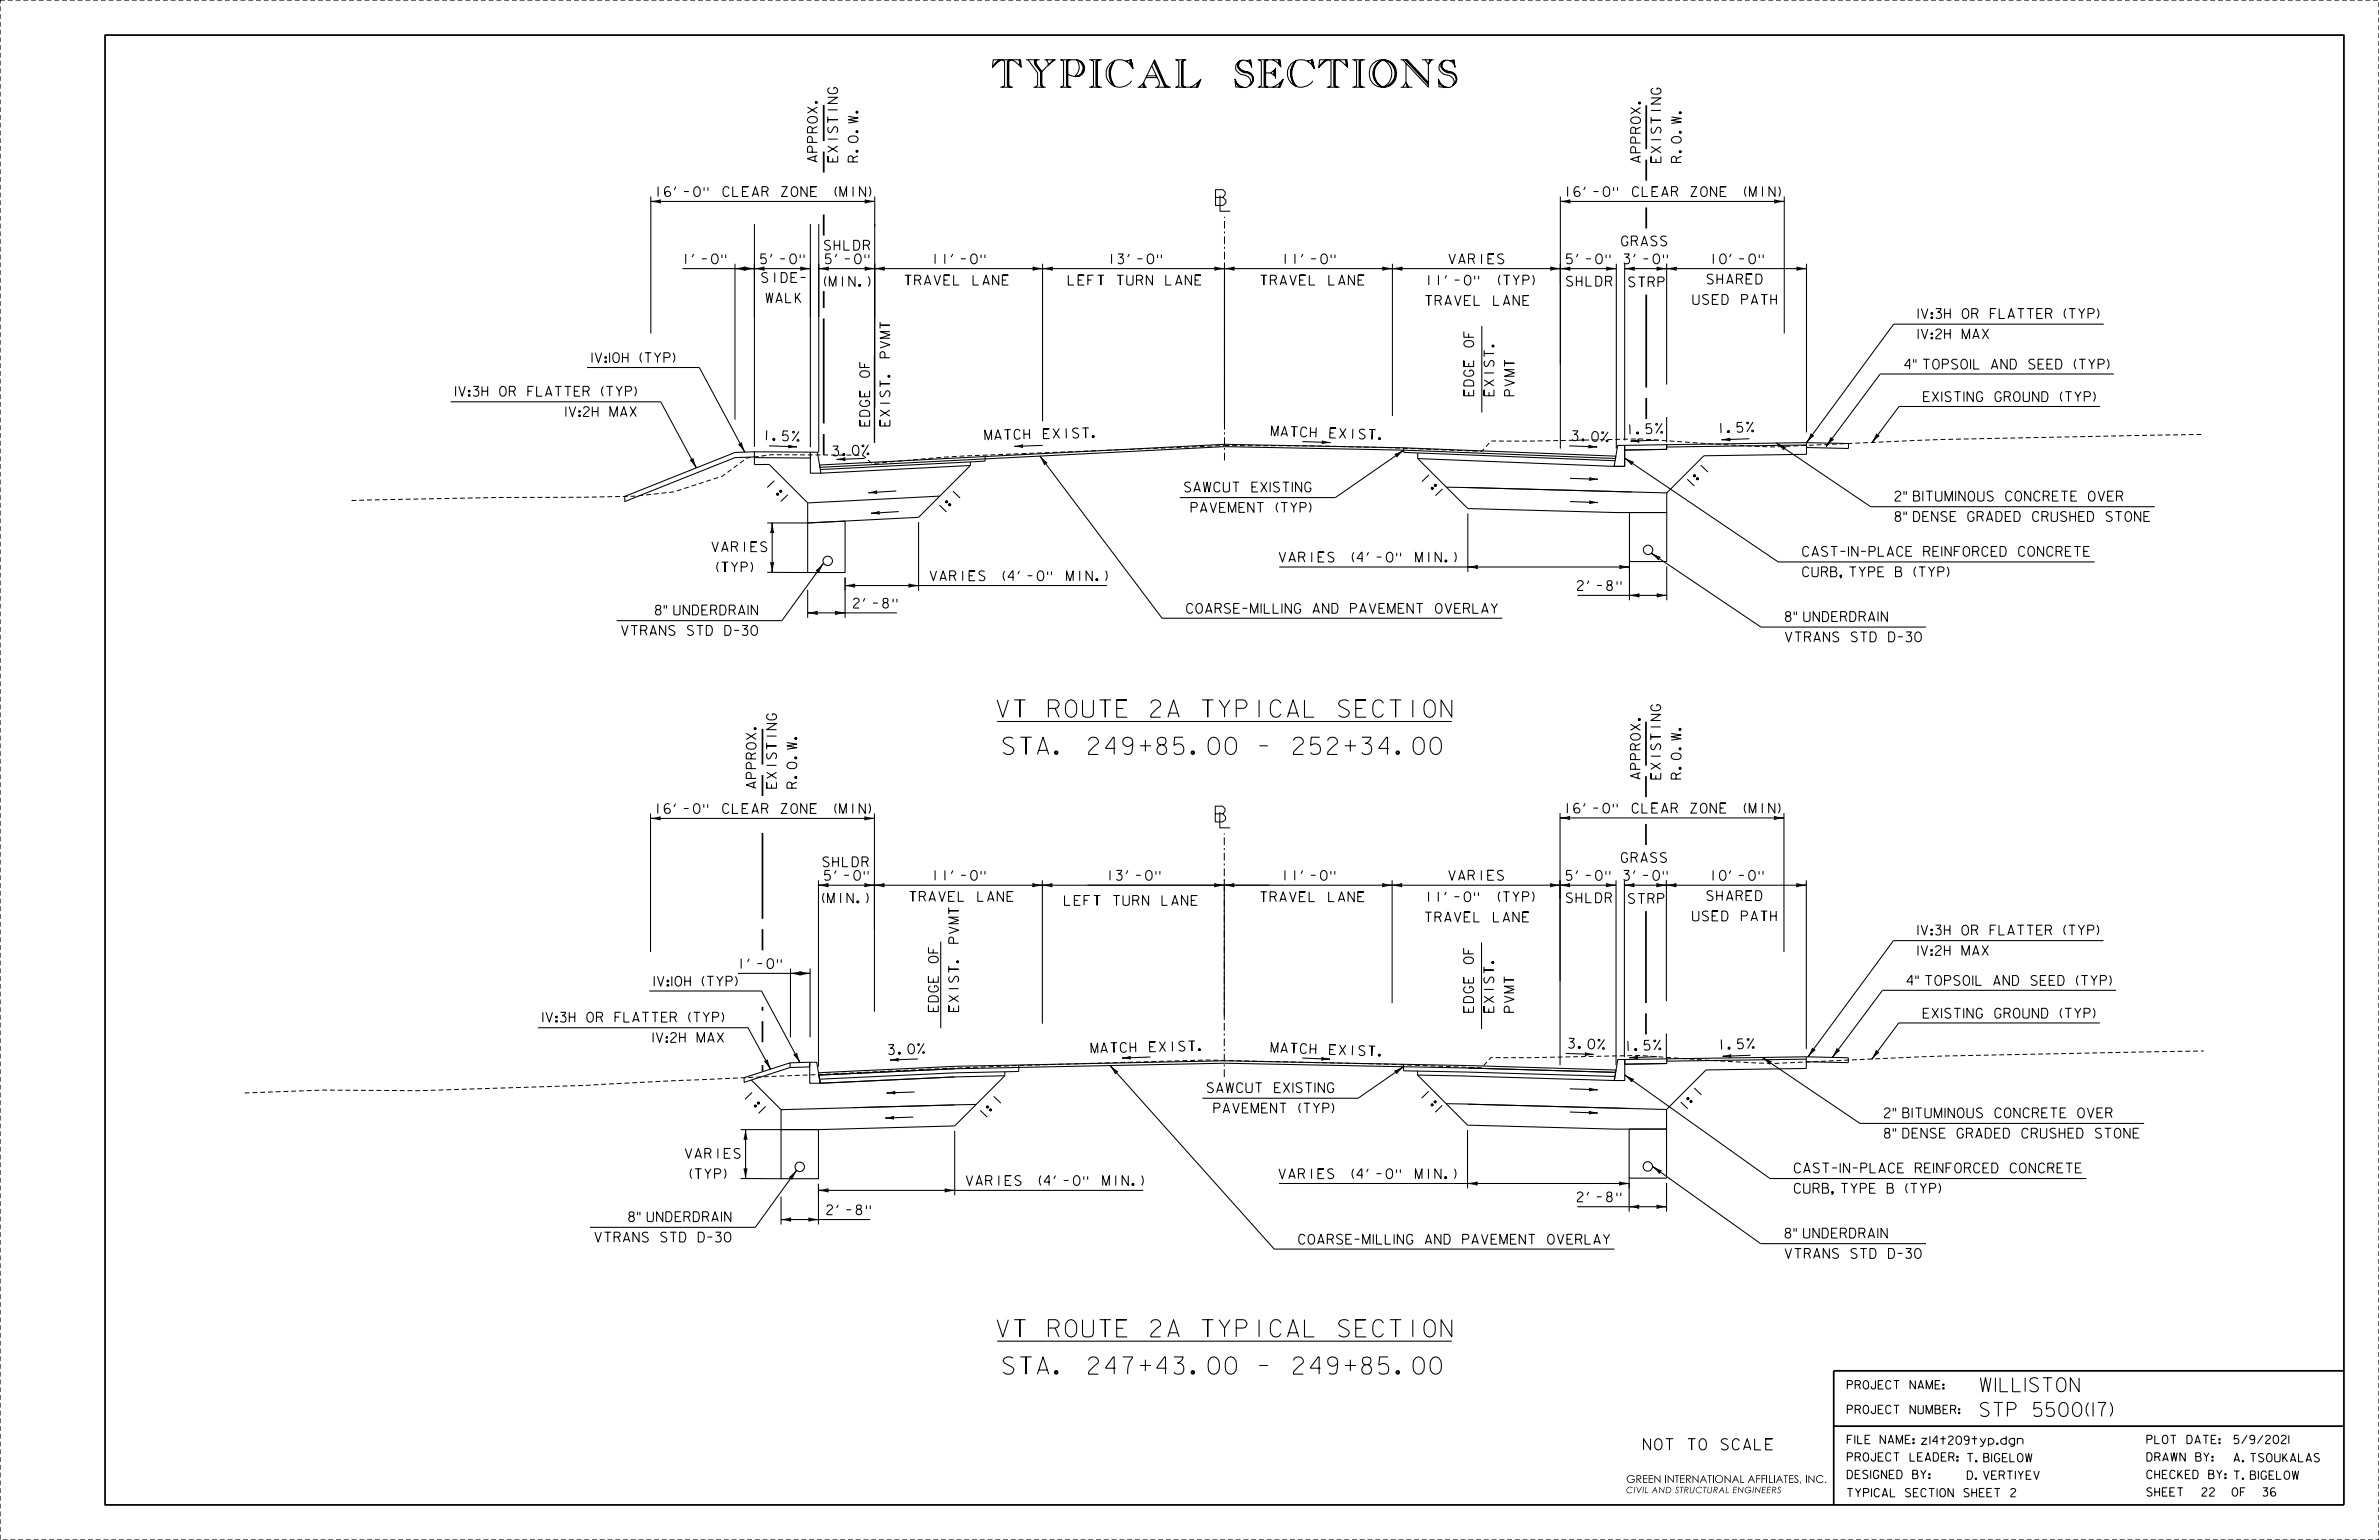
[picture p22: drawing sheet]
<svg xmlns="http://www.w3.org/2000/svg" width="864mm" height="559mm" viewBox="0 0 864 559" stroke-linecap="round" stroke-linejoin="round" font-family="sans-serif">
<defs><g id="words">
<text font-size="16.4" x="360.3" y="31.6">TYPICAL SECTIONS</text>
<g font-size="6.2">
<text x="362" y="260.2">VT ROUTE 2A TYPICAL SECTION</text>
<text x="364.2" y="273.7">STA. 249+85.00 - 252+34.00</text>
<text x="362" y="485.1">VT ROUTE 2A TYPICAL SECTION</text>
<text x="364.2" y="498.6">STA. 247+43.00 - 249+85.00</text>
</g>
<g font-size="5.7">
<text x="441.2" y="74.5">B</text>
<text x="442.9" y="76.7">L</text>
<text x="441.2" y="298.2">B</text>
<text x="442.8" y="300.4">L</text>
</g>
<g font-size="5.1">
<text x="718.9" y="505">WILLISTON</text>
<text x="718.9" y="514">STP 5500(17)</text>
</g>
<text font-size="4.1" x="596.6" y="526.1">NOT TO SCALE</text>
<g font-size="3.6">
<text x="602.9" y="37.7" transform="rotate(-90 602.9 37.7)">NG</text>
<text x="296.7" y="58.8" transform="rotate(-90 296.7 58.8)">APPROX.</text>
<text x="304.1" y="58.8" transform="rotate(-90 304.1 58.8)">EXISTING</text>
<text x="311.5" y="58.8" transform="rotate(-90 311.5 58.8)">R.O.W.</text>
<text x="595.5" y="59" transform="rotate(-90 595.5 59)">APPROX.</text>
<text x="602.9" y="59" transform="rotate(-90 602.9 59)">EXISTI</text>
<text x="610.3" y="59" transform="rotate(-90 610.3 59)">R.O.W.</text>
<text x="237.7" y="71.3">16’-0&quot; CLEAR ZONE (MIN)</text>
<text x="567.9" y="71.3">16’-0&quot; CLEAR ZONE (MIN)</text>
<text x="588.7" y="89.2">GRASS</text>
<text x="247.7" y="95.7">1’-0&quot;</text>
<text x="276.1" y="95.7">5’-0&quot;</text>
<text x="299.3" y="90.8">SHLDR</text>
<text x="299.6" y="95.7">5’-0&quot;</text>
<text x="338.2" y="95.7">11’-0&quot;</text>
<text x="402.3" y="95.7">13’-0&quot;</text>
<text x="465.3" y="95.7">11’-0&quot;</text>
<text x="526" y="95.7">VARIES</text>
<text x="568.7" y="95.7">5’-0&quot;</text>
<text x="589.5" y="95.7">3’-0&quot;</text>
<text x="620.7" y="95.7">10’-0&quot;</text>
<text x="276.5" y="102.5">SIDE-</text>
<text x="297.5" y="103.9">(MIN.)</text>
<text x="328.5" y="103.4">TRAVEL LANE</text>
<text x="387.8" y="103.4">LEFT TURN LANE</text>
<text x="457.6" y="103.4">TRAVEL LANE</text>
<text x="517.5" y="103.4">11’-0&quot; (TYP)</text>
<text x="568.7" y="103.8">SHLDR</text>
<text x="591.2" y="104.1">STRP</text>
<text x="619.7" y="103.1">SHARED</text>
<text x="278.1" y="109.9">WALK</text>
<text x="517.5" y="110.8">TRAVEL LANE</text>
<text x="614.5" y="110.4">USED PATH</text>
<text x="696.3" y="115.6">1V:3H OR FLATTER (TYP)</text>
<text x="535" y="125.9" transform="rotate(-90 535 125.9)">OF</text>
<text x="696.3" y="122.9">1V:2H MAX</text>
<text x="214.9" y="131.6">1V:10H (TYP)</text>
<text x="323.1" y="129.8" transform="rotate(-90 323.1 129.8)">PVMT</text>
<text x="315.7" y="136.9" transform="rotate(-90 315.7 136.9)">OF</text>
<text x="691.4" y="133.9">4&quot; TOPSOIL AND SEED (TYP)</text>
<text x="165.4" y="143.8">1V:3H OR FLATTER (TYP)</text>
<text x="535" y="143.6" transform="rotate(-90 535 143.6)">EDGE</text>
<text x="542.3" y="143.6" transform="rotate(-90 542.3 143.6)">EXIST.</text>
<text x="549.7" y="143.6" transform="rotate(-90 549.7 143.6)">PVMT</text>
<text x="698.3" y="145.7">EXISTING GROUND (TYP)</text>
<text x="205.4" y="151.1">1V:2H MAX</text>
<text x="315.7" y="154.6" transform="rotate(-90 315.7 154.6)">EDGE</text>
<text x="323.1" y="154.6" transform="rotate(-90 323.1 154.6)">EXIST.</text>
<text x="277" y="159.7" transform="rotate(2 277 159.7)">1 .</text>
<text x="284.1" y="159.9" transform="rotate(2 284.1 159.9)">5 %</text>
<text x="357.6" y="159.6" transform="rotate(-1 357.6 159.6)">MA T C H</text>
<text x="378.8" y="159.2" transform="rotate(-1 378.8 159.2)">E X I S T .</text>
<text x="461.5" y="158.1" transform="rotate(2 461.5 158.1)">MA T C H</text>
<text x="482.7" y="158.9" transform="rotate(2 482.7 158.9)">E X I S T .</text>
<text x="570.7" y="159.9" transform="rotate(2 570.7 159.9)">3 .</text>
<text x="577.8" y="160.1" transform="rotate(2 577.8 160.1)">0 %</text>
<text x="590.5" y="157.6" transform="rotate(-2 590.5 157.6)">1 .</text>
<text x="597.6" y="157.4" transform="rotate(-2 597.6 157.4)">5 %</text>
<text x="623.6" y="157.1" transform="rotate(-2 623.6 157.1)">1 .</text>
<text x="630.6" y="156.9" transform="rotate(-2 630.6 156.9)">5 %</text>
<text x="302.4" y="165.4" transform="rotate(-2 302.4 165.4)">3 .</text>
<text x="309.5" y="165.2" transform="rotate(-2 309.5 165.2)">0 %</text>
<text x="519.6" y="173.1" transform="rotate(-134 519.6 173.1)">1</text>
<text x="619.1" y="172.1" transform="rotate(-46 619.1 172.1)">1</text>
<text x="281.9" y="175.3" transform="rotate(-134 281.9 175.3)">1</text>
<text x="430" y="178.5">SAWCUT EXISTING</text>
<text x="524.5" y="178.2" transform="rotate(-134 524.5 178.2)">1 :</text>
<text x="614.2" y="177.2" transform="rotate(-46 614.2 177.2)">1 :</text>
<text x="286.8" y="180.4" transform="rotate(-134 286.8 180.4)">1 :</text>
<text x="347.7" y="181.6" transform="rotate(-46 347.7 181.6)">1</text>
<text x="432.4" y="185.9">PAVEMENT (TYP)</text>
<text x="688" y="181.8">2&quot; BITUMINOUS CONCRETE OVER</text>
<text x="342.7" y="186.7" transform="rotate(-46 342.7 186.7)">1 :</text>
<text x="688" y="189.2">8&quot; DENSE GRADED CRUSHED STONE</text>
<text x="258.4" y="200.2">VARIES</text>
<text x="464.4" y="203.9">VARIES (4’-0&quot; MIN.)</text>
<text x="654.4" y="201.9">CAST-IN-PLACE REINFORCED CONCRETE</text>
<text x="258.4" y="207.5">(TYP)</text>
<text x="654.4" y="209.3">CURB, TYPE B (TYP)</text>
<text x="337.7" y="210.7">VARIES (4’-0&quot; MIN.)</text>
<text x="572.7" y="214.3">2’-8&quot;</text>
<text x="309.8" y="220.6">2’-8&quot;</text>
<text x="237.9" y="223.1">8&quot; UNDERDRAIN</text>
<text x="430.8" y="222.5">COARSE-MILLING AND PAVEMENT OVERLAY</text>
<text x="648.1" y="225.5">8&quot; UNDERDRAIN</text>
<text x="225.6" y="230.5">VTRANS STD D-30</text>
<text x="648.1" y="232.9">VTRANS STD D-30</text>
<text x="274.5" y="286" transform="rotate(-90 274.5 286)">APPROX.</text>
<text x="281.9" y="286" transform="rotate(-90 281.9 286)">EXISTING</text>
<text x="289.3" y="286" transform="rotate(-90 289.3 286)">R.O.W.</text>
<text x="595.5" y="282.7" transform="rotate(-90 595.5 282.7)">APPROX.</text>
<text x="602.8" y="282.7" transform="rotate(-90 602.8 282.7)">EXISTING</text>
<text x="610.2" y="282.7" transform="rotate(-90 610.2 282.7)">R.O.W.</text>
<text x="237.6" y="295.2">16’-0&quot; CLEAR ZONE (MIN)</text>
<text x="567.8" y="295">16’-0&quot; CLEAR ZONE (MIN)</text>
<text x="298.8" y="314.5">SHLDR</text>
<text x="588.6" y="312.9">GRASS</text>
<text x="299.4" y="319.4">5’-0&quot;</text>
<text x="338.3" y="319.4">11’-0&quot;</text>
<text x="401.7" y="319.4">13’-0&quot;</text>
<text x="465.2" y="319.4">11’-0&quot;</text>
<text x="525.9" y="319.4">VARIES</text>
<text x="568.6" y="319.4">5’-0&quot;</text>
<text x="589.4" y="319.4">3’-0&quot;</text>
<text x="620.7" y="319.4">10’-0&quot;</text>
<text x="296.9" y="327.6">(MIN.)</text>
<text x="330.2" y="327.1">TRAVEL LANE</text>
<text x="386.4" y="328.5">LEFT TURN LANE</text>
<text x="457.5" y="327.2">TRAVEL LANE</text>
<text x="517.4" y="327.2">11’-0&quot; (TYP)</text>
<text x="568.6" y="327.6">SHLDR</text>
<text x="591.2" y="327.8">STRP</text>
<text x="619.7" y="326.8">SHARED</text>
<text x="517.4" y="334.5">TRAVEL LANE</text>
<text x="614.4" y="334.2">USED PATH</text>
<text x="696.2" y="339.3">1V:3H OR FLATTER (TYP)</text>
<text x="348" y="342.3" transform="rotate(-90 348 342.3)">PVMT</text>
<text x="534.9" y="346.1" transform="rotate(-90 534.9 346.1)">F</text>
<text x="696.2" y="346.7">1V:2H MAX</text>
<text x="267.9" y="351.4">1’-0&quot;</text>
<text x="340.6" y="349.3" transform="rotate(-90 340.6 349.3)">OF</text>
<text x="534.9" y="349.6" transform="rotate(-90 534.9 349.6)">O</text>
<text x="237.5" y="357.8">1V:10H (TYP)</text>
<text x="340.6" y="356.4" transform="rotate(-90 340.6 356.4)">E</text>
<text x="692.3" y="357.5">4&quot; TOPSOIL AND SEED (TYP)</text>
<text x="340.6" y="363.5" transform="rotate(-90 340.6 363.5)">DG</text>
<text x="534.9" y="363.8" transform="rotate(-90 534.9 363.8)">DGE</text>
<text x="197.1" y="370.9">1V:3H OR FLATTER (TYP)</text>
<text x="340.6" y="367" transform="rotate(-90 340.6 367)">E</text>
<text x="348" y="367" transform="rotate(-90 348 367)">EXIST.</text>
<text x="534.9" y="367.3" transform="rotate(-90 534.9 367.3)">E</text>
<text x="542.3" y="367.3" transform="rotate(-90 542.3 367.3)">EXIST.</text>
<text x="549.6" y="367.3" transform="rotate(-90 549.6 367.3)">PVMT</text>
<text x="698.2" y="369.4">EXISTING GROUND (TYP)</text>
<text x="237.1" y="378.3">1V:2H MAX</text>
<text x="322.6" y="382.7" transform="rotate(-2 322.6 382.7)">3 .</text>
<text x="329.7" y="382.4" transform="rotate(-2 329.7 382.4)">0 %</text>
<text x="396.1" y="382.1" transform="rotate(-1 396.1 382.1)">MA T C H</text>
<text x="417.4" y="381.6" transform="rotate(-1 417.4 381.6)">E X I S T .</text>
<text x="461.4" y="381.8" transform="rotate(2 461.4 381.8)">MA T C H</text>
<text x="482.6" y="382.6" transform="rotate(2 482.6 382.6)">E X I S T .</text>
<text x="569.4" y="380.3" transform="rotate(2 569.4 380.3)">3 .</text>
<text x="576.5" y="380.5" transform="rotate(2 576.5 380.5)">0 %</text>
<text x="589.9" y="381.3" transform="rotate(-2 589.9 381.3)">1 .</text>
<text x="596.9" y="381.1" transform="rotate(-2 596.9 381.1)">5 %</text>
<text x="623.8" y="380.8" transform="rotate(-2 623.8 380.8)">1 .</text>
<text x="630.8" y="380.6" transform="rotate(-2 630.8 380.6)">5 %</text>
<text x="273.8" y="397.3" transform="rotate(-134 273.8 397.3)">1</text>
<text x="362.5" y="401.2" transform="rotate(-46 362.5 401.2)">1</text>
<text x="438.3" y="396.5">SAWCUT EXISTING</text>
<text x="519.5" y="396.9" transform="rotate(-134 519.5 396.9)">1</text>
<text x="524.4" y="402" transform="rotate(-134 524.4 402)">1 :</text>
<text x="616.8" y="398.1" transform="rotate(-46 616.8 398.1)">1</text>
<text x="278.7" y="402.4" transform="rotate(-134 278.7 402.4)">1 :</text>
<text x="357.6" y="406.2" transform="rotate(-46 357.6 406.2)">1 :</text>
<text x="440.7" y="403.8">PAVEMENT (TYP)</text>
<text x="611.8" y="403.2" transform="rotate(-46 611.8 403.2)">1 :</text>
<text x="684.1" y="405.6">2&quot; BITUMINOUS CONCRETE OVER</text>
<text x="684.1" y="413">8&quot; DENSE GRADED CRUSHED STONE</text>
<text x="248.8" y="420.3">VARIES</text>
<text x="651.4" y="425.6">CAST-IN-PLACE REINFORCED CONCRETE</text>
<text x="248.8" y="427.7">(TYP)</text>
<text x="350.8" y="430.2">VARIES (4’-0&quot; MIN.)</text>
<text x="464.3" y="427.7">VARIES (4’-0&quot; MIN.)</text>
<text x="572.6" y="436.1">2’-8&quot;</text>
<text x="651.4" y="433">CURB, TYPE B (TYP)</text>
<text x="228.3" y="443.3">8&quot; UNDERDRAIN</text>
<text x="300.2" y="440.7">2’-8&quot;</text>
<text x="648" y="449.2">8&quot; UNDERDRAIN</text>
<text x="216" y="450.7">VTRANS STD D-30</text>
<text x="471.5" y="451.5">COARSE-MILLING AND PAVEMENT OVERLAY</text>
<text x="648" y="456.6">VTRANS STD D-30</text>
</g>
<g font-size="3">
<text x="670.6" y="504">PROJECT NAME:</text>
<text x="670.6" y="513">PROJECT NUMBER:</text>
<text x="670.6" y="523.8">FILE NAME:z14t209typ.dgn</text>
<text x="779.3" y="523.8">PLOT DATE:</text>
<text x="811" y="523.8">5/9/2021</text>
<text x="670.6" y="530.2">PROJECT LEADER: T. BIGELOW</text>
<text x="779.3" y="530.2">DRAWN BY:</text>
<text x="811" y="530.4">A. TSOUKALAS</text>
<text x="670.6" y="536.5">DESIGNED BY:</text>
<text x="714.2" y="536.8">D. VERTIYEV</text>
<text x="779.3" y="536.5">CHECKED BY:T. BIGELOW</text>
<text x="670.6" y="543.1">TYPICAL SECTION SHEET 2</text>
<text x="779.3" y="542.9">SHEET</text>
<text x="810.4" y="542.9">OF</text>
<text x="821.2" y="542.9">36</text>
</g>
<text font-size="2.8" x="590.3" y="538.1">GREEN INTERNATIONAL AFFILIATES, INC.</text>
<text font-size="2.3" x="590.3" y="541.8">CIVIL AND STRUCTURAL ENGINEERS</text>
</g></defs>
<g fill="none" stroke="#000" stroke-width=".38">
<path d="M236.3 73.1l3.5 .6-.3-.6M236.3 73.1h81.2l-3.5 .6 .3-.6M236.3 71.3v49.7M238.9 73.2l.6 .2M239.8 72.5l-3.5 .6M314.9 73.2l-.6 .2M317.5 71.3v89.4M566.4 73.1l3.6 .6-.3-.6M566.4 73.1h81.3l-3.6 .6 .3-.6M566.4 71.3v91.5M569.1 73.2l.5 .2M570 72.5l-3.6 .6"/>
<path d="M645 73.2l-.5 .2M647.7 71.3v49.7M247.7 97.5h46.5M266.8 97.5l3.6-.6-.3 .6 .3 .6zM266.8 95.7v56.6M269.5 97.6l.5 .2M270 97.2l-.5 .2M270.3 96.9l3.6 .6-3.6 .6 .3-.6zM270.7 97.2l.5 .2M271.2 97.6l-.5 .2M273.9 97.5l3.5-.6-.3 .6 .3 .6zM273.9 81.3v80.8"/>
<path d="M276.5 97.6l.6 .2M277.1 97.2l-.6 .2M290.6 96.9l3.6 .6-3.6 .6 .3-.6zM291 97.2l.5 .2M291.5 97.6l-.5 .2M294.2 81.3v81M297.2 97.5l3.5-.6-.2 .6 .2 .6zM297.2 97.5h289.5M297.2 81.3v82.9M299.9 97.6l.5 .2M300.4 97.2l-.5 .2M314 96.9l3.5 .6-3.5 .6 .3-.6z"/>
<path d="M314.3 97.2l.6 .2M314.9 97.6l-.6 .2M317.5 97.5l3.6-.6-.3 .6 .3 .6zM320.2 97.6l.5 .2M320.7 97.2l-.5 .2M374.9 96.9l3.6 .6-3.6 .6 .3-.6zM375.2 97.2l.6 .2M375.8 97.6l-.6 .2M378.5 95.7v57.2M378.5 97.5l3.6-.6-.3 .6 .3 .6zM381.1 97.6l.6 .2M381.7 97.2l-.6 .2"/>
<path d="M440.9 96.9l3.6 .6-3.6 .6 .3-.6zM441.3 97.2l.5 .2M441.8 97.6l-.5 .2M444.5 97.5l3.6-.6-.3 .6 .3 .6zM444.5 95.7v58.4M447.2 97.6l.5 .2M447.7 97.2l-.5 .2M501.9 96.9l3.6 .6-3.6 .6 .3-.6zM502.2 97.2l.6 .2M502.8 97.6l-.6 .2M505.5 97.5l3.5-.6-.3 .6 .3 .6zM505.5 95.7v55.2"/>
<path d="M508.1 97.6l.6 .2M508.7 97.2l-.6 .2M562.9 96.9l3.5 .6-3.5 .6 .2-.6zM563.2 97.2l.5 .2M563.7 97.6l-.5 .2M566.4 97.5l3.6-.6-.3 .6 .3 .6zM569.1 97.6l.5 .2M569.6 97.2l-.5 .2M583.2 96.9l3.5 .6-3.5 .6 .3-.6zM583.5 97.2l.6 .2M584.1 97.6l-.6 .2M586.7 95.7v67.1"/>
<path d="M589.8 97.5h66M589.8 97.5l3.5-.6-.2 .6 .2 .6zM589.8 95.7v64.1M592.4 97.6l.6 .2M593 97.2l-.6 .2M601.5 96.9l3.5 .6-3.5 .6 .2-.6zM601.8 97.2l.5 .2M602.3 97.6l-.5 .2M605 97.5l3.6-.6-.3 .6 .3 .6zM605 95.7v43.9M607.7 97.6l.5 .2M608.2 97.2l-.5 .2"/>
<path d="M652.2 96.9l3.6 .6-3.6 .6 .3-.6zM652.6 97.2l.5 .2M653.1 97.6l-.5 .2M655.8 95.7v61.2M537.9 118.3v31.3M763.7 117.6h-76.3l-31.6 43M213.1 133.3h40.8l16.4 30.7M317.4 129.2v31.4M767.4 135.7h-84.9l-19.6 26.3M163.6 145.8h76.3l12.9 24M602.1 159.7l-10.1 .4M605 151.3v9.2"/>
<path d="M635.1 159.2l-10.1 .4M657.4 157.8l-.1 .6M657.4 157.4l.3 .6 .7 .1-2.6 2.5zM658 158.2l-.5 .3M664.6 158.7l.3 .6 .7 .2-2.7 2.5zM664.6 159.2l-.1 .5M665.2 159.6l-.5 .3M681.2 157.8l-.1 .6M681.2 157.4l.3 .6 .7 .1-2.6 2.5zM681.8 158.2l-.5 .3M762.3 147.5h-72.9l-9.8 13.1M250.5 166.9h.7l.4-.5 1.2 3.4z"/>
<path d="M250.9 167.1l.5 .4M251.5 166.8l.1 .6M268.1 161.2l.7-.1 .4-.5 1.1 3.4zM268.5 161.4l.5 .3M269.1 161l.1 .6M273.9 163.9l-7.1 .3-40 15.9v1.9l40-15.9 7.1-.3M273.9 166.1v2.5l5.3-.1 14 14M273.9 163.9l20.3 .2v2.1l-20.3-.1zM279.2 161.8l10.1 .3M294.2 164.1h2.5l1.3 7.6h-3.8zM297.5 168.7l147-7.5 65.1 1.3 77 3-.2 .9-76.8-3.1-65.1-1.2-146.9 7.5zM313.8 166.3l-10.1 .4"/>
<path d="M325.4 178.2l-10.1 .6M352.2 168.9l-18.8 18.8-40.2 2.1M352.2 168.9l-54.2 2.8M352.2 167.6v1.3M352.2 167.6l-54.4 2.8M357.6 165.7v1.6l-5.4 .3M377.5 165.5l2.6 2.5-.6 .1-.3 .6zM377.5 165.5l44.4 58.8h123.5M378.5 161.6l-10.3 .4M379 167.7l.2 .6M379.2 167.5l.5 .4M472.8 160.2l10.1 .4"/>
<path d="M507.3 164.7l-.5 .2M507.5 165l-.3 .5M509.6 163.3l-2.6 2.5M509.6 163.3l-3.3 1.6 .6 .3 .1 .7M509.6 163.3l-24.8 17.3h-56.6M509.6 162.5v1.6l76.8 3.1M514.7 166.4l71.3 2.8M514.7 164.4v2l18.1 18.1 53.8 1.5h18.4v-7.1M525 176.8l80 2.1M569.7 161.8l10.1 .4M569.9 173.6l10.1 .3M586.1 168.3l-.1 .9"/>
<path d="M587.2 161.6h2.6v7.6h-3.8zM589.7 166.2l3.2 1.5-.5 .3-.1 .7zM589.7 166.2l55.8 37.7h114.9M589.8 161.6l15.2-.2v1.7l-15.2 .2zM591.8 167.8l.4 .5M592 167.6l.5 .1M644.9 160.8l3.3 1.4-.6 .4-.1 .6zM644.9 160.8l34.2 23.1h103.1M647 162.3l.4 .5M647.2 162.1l.5 .2M655.8 160.6l-50.8 .8v1.7l-15.2 .2v5.9h-3.8M655.8 160.6l15.2 .3v1.8l-15.2-.3"/>
<path d="M655.8 160.6v4.3l-37.3 .5-13.5 13.5M655.8 161.5l-50.8 .7M278.5 189.8h14.7M280.2 192.4l-.2 .6M280.3 189.8l.6 3.5-.6-.3-.6 .3zM280.3 189.8v17.9M280.4 192.4l.2 .6M293.2 189.8l13.6-.7v18.7h-13.6zM293.2 182.5v7.3M326.2 185.6l-10 .7M333.4 189.5v24.8M341.1 180l-47.9 2.5"/>
<path d="M532.8 186.3v21.2M569.9 182l10.1 .4M591.5 186h13.5v17.8h-13.5zM278.5 207.7l14.7 .1M279.7 204.1l.6 .3 .6-.3-.6 3.5zM280 204.4l.2 .6M280.6 204.4l-.2 .6M293.2 214v10.2M296.2 207.1l2.6-2.6-1.6 3.3-.3-.6zM297.1 206.6l-.5 .4M297.3 206.8l-.1 .6M298.8 204.5l-15 20.7h-60"/>
<path d="M306.8 212.5l3.5-.6-.2 .6 .2 .6zM306.8 209.6v14.6M306.8 212.5h95.1M309.5 212.6l.5 .2M310 212.2l-.5 .2M329.9 211.9l3.5 .6-3.5 .6 .3-.6zM330.2 212.2l.6 .2M330.8 212.6l-.6 .2M464.4 205.7h127.1M532.8 205.7l3.6-.6-.3 .6 .3 .6zM535.5 205.8l.5 .3M536 205.4l-.5 .2"/>
<path d="M572.7 216h32.3M587.9 205.1l3.6 .6-3.6 .6 .3-.6zM588.3 205.4l.5 .2M588.8 205.8l-.5 .3M591.5 216l3.6-.6-.3 .6 .3 .6zM591.5 203.8v14M594.2 216.2l.5 .2M594.7 215.7l-.5 .2M599.4 200.7l3.3 1.5-.5 .4-.1 .6zM599.4 200.7l39.8 26.8h60M601.5 215.4l3.5 .6-3.5 .6 .3-.6zM601.6 202.3l.3 .5"/>
<path d="M601.7 202.1l.6 .1M601.8 215.7l.6 .2M602.4 216.2l-.6 .2M605 205.5v12.3M293.2 222.4l3.6-.6-.3 .6 .3 .6zM293.2 222.4h32.4M295.9 222.5l.5 .2M296.4 222.1l-.5 .2M303.2 221.8l3.6 .6-3.6 .6 .3-.6zM303.5 222.1l.6 .2M304.1 222.5l-.6 .2M362 261.8h165"/>
<path d="M236.1 297l3.6 .5-.3-.5M236.1 297h81.3l-3.5 .5 .2-.5M236.1 295.2v50.2M238.8 297.1l.6 .2M239.7 296.4l-3.6 .6M314.7 297.1l-.5 .2M317.4 295.2v71.9M566.3 296.8l3.6 .6-.3-.6M566.3 296.8h81.3l-3.6 .6 .3-.6M566.3 295v91.5M569 296.9l.6 .2M569.9 296.2l-3.6 .6"/>
<path d="M644.9 296.9l-.5 .2M647.6 295v50.4M297.1 319.4v67.6M378.4 319.4v52M444.4 319.4v50M505.4 319.4v44.6M586.6 319.4v67.1M589.7 319.4v64.1M604.9 319.4v43.9M655.7 319.4v61.2M297.1 321.2l3.6-.6-.3 .6 .3 .6zM297.1 321.2h289.5"/>
<path d="M299.8 321.3l.5 .2M300.3 320.9l-.5 .2M313.9 320.6l3.5 .6-3.5 .6 .2-.6zM314.2 320.9l.5 .2M314.7 321.3l-.5 .2M317.4 321.2l3.6-.6-.3 .6 .3 .6zM320.1 321.3l.5 .2M320.6 320.9l-.5 .2M374.8 320.6l3.6 .6-3.6 .6 .3-.6zM375.1 320.9l.6 .2M375.7 321.3l-.6 .2M378.4 321.2l3.6-.6-.3 .6 .3 .6z"/>
<path d="M381 321.3l.6 .2M381.6 320.9l-.6 .2M440.8 320.6l3.6 .6-3.5 .6 .2-.6zM441.2 320.9l.5 .2M441.7 321.3l-.5 .2M444.4 321.2l3.6-.6-.3 .6 .3 .6zM447.1 321.3l.5 .2M447.6 320.9l-.5 .2M501.8 320.6l3.6 .6-3.6 .6 .3-.6zM502.1 320.9l.6 .2M502.7 321.3l-.6 .2M505.4 321.2l3.5-.6-.3 .6 .4 .6z"/>
<path d="M508 321.3l.6 .2M508.6 320.9l-.6 .2M562.8 320.6l3.5 .6-3.5 .6 .2-.6zM563.1 320.9l.6 .2M563.7 321.3l-.6 .2M566.3 321.2l3.6-.6-.3 .6 .3 .6zM569 321.3l.6 .3M569.6 320.9l-.6 .2M583.1 320.6l3.5 .6-3.5 .6 .3-.6zM583.4 320.9l.6 .2M584 321.3l-.6 .3M589.7 321.2h66"/>
<path d="M589.7 321.2l3.5-.6-.3 .6 .3 .6zM592.3 321.3l.6 .3M592.9 320.9l-.6 .2M601.3 320.6l3.6 .6-3.6 .6 .3-.6zM601.7 320.9l.6 .2M602.3 321.3l-.6 .3M604.9 321.2l3.6-.6-.3 .6 .3 .6zM607.6 321.3l.6 .3M608.2 320.9l-.6 .2M652.1 320.6l3.6 .6-3.6 .6 .3-.6zM652.5 320.9l.5 .2M653 321.3l-.5 .3"/>
<path d="M235.7 359.6h40.7l14 26M267.9 353.2h26.2M286.9 351.4v25M289.6 353.3l.6 .3M290.2 352.9l-.6 .2M290.5 352.6l3.6 .6M290.5 352.6l-.3 .6 .3 .6M290.5 352.6l.3 .6-.3 .6M290.5 352.6l-3.6 .6 3.6 .6M290.8 352.9l.6 .2M291.4 353.3l-.6 .3M294.1 353.2l-3.6 .6"/>
<path d="M294.1 351.4v25M341.5 341.7v31.4M537.8 341.9v31.5M763.6 341.3h-76.2l-31.1 42.2M768.2 359.3h-84.8l-18.2 24.4M195.3 372.9h76.2l8.2 15M604.9 375v9.3M762.2 371.2h-72.9l-9.8 13.1M272.8 391.9l10.7 10.8M277.5 385.1h.7l.4-.6 1.1 3.4zM277.9 385.3l.4 .4M278.5 385l.1 .6"/>
<path d="M286.8 385.7l-16.7 5.4v1.6l16.7-5.4M286.8 385.7l7.1-.3v1.7l-7.1 .3zM288.1 382.7h.7l.4-.6 1.2 3.5zM288.5 382.9l.5 .4M289.1 382.6l.1 .5M293.9 385.4h2.6l1.2 7.7h-3.8zM332 396.2l-10.1 .4M333.2 384.2l-10.1 .4M364.7 388.9l-18.2 .4-48.8 2.3M364.7 390.3l-18.1 .5-48.9 2.3-.6-3.8 49.5-2.4 97.8-2 88.3 1.7 53.9 1.7-.6 3.8-53.3-1.6M369.8 386.5v2.3l-5.1 .1v1.5l-18.1 18.2-49.5 1.3h-13.6M403 386.6l2.8 2.3-.6 .2-.3 .6z"/>
<path d="M403 386.6l59.6 66.6h123.5M404.7 388.7l.2 .6M404.8 388.5l.6 .3M417.6 383.5l-10.3 .4M472.7 383.9l10.1 .4M506.2 388.6l3.3-1.5-2.6 2.5-.1-.7zM507.3 388.5l-.6 .1M507.4 388.7l-.4 .5M509.5 386.2v2.3l5.1 .2v1.4l18.1 18.2 53.8 1.4h18.5v-7.1M509.5 387.1l-16.5 11.4h-56.5M514.6 390.1l18.1 .4M514.6 388.7l71.6 1.9"/>
<path d="M568.4 382.2l10 .4M569.8 395.1l10.1 .3M586.5 389.1l-53.8-1.6-88.3-1.7-97.8 2-49.3 2.3M587.3 384.5h2.5v7.6h-3.8zM589.8 384.5l15.2-.3v1.7l-15.2 .3zM589.8 390.1l3.3 1.6-.6 .3-.1 .6zM589.8 390.1l52.7 37.5h114.9M591.9 391.7l.3 .5M592.1 391.5l.5 .2M601.6 383.4l-10.1 .4M605 385.9l-15.2 .3M635.5 382.9l-10.1 .4"/>
<path d="M639.8 383.7l3.2 1.5-.5 .4-.1 .6M639.8 383.7l2.6 2.5M639.8 383.7l35.4 23.9h103.1M641.9 385.3l.4 .5M642.1 385.1l.5 .1M655.7 383.5l15.2 .3v1.8l-15.2-.3M655.7 383.5v4.2l-36.4 .5-14.3 14.4M655.7 383.5l-50.7 .7v.9l50.7-.8M658 380.7l-.2 .5M658 380.3l.2 .6 .7 .1-2.6 2.5zM658.5 381.1l-.5 .3M666.8 380.5l.3 .5 .7 .2-2.6 2.5z"/>
<path d="M666.9 380.9l-.2 .6M667.4 381.3l-.5 .3M681.1 381.5l-.1 .6M681.7 382l-.5 .3M682.1 381.8l-2.6 2.5M682.1 381.8l-.6-.1-.4-.6-1.6 3.2M268.9 409.9h14.6M270.5 412.6l-.2 .5M270.7 409.9l.5 3.6-.5-.3-.6 .3zM270.7 409.9v17.8M270.8 412.6l.2 .5M283.5 409.9h13.6v17.8h-13.6z"/>
<path d="M283.5 402.7v7.2M309.8 401.9l36.8-1-63.1 1.8M331.5 405.3l-10.1 .4M346.6 410.3v23.4M354.3 400.8l-7.7 .1M524.9 400.5l7.8 .1M532.7 400.6l72.3 2M532.7 410v21.2M569.8 403.5l10.1 .4M591.4 409.7h13.6v17.8h-13.6zM268.9 427.6l14.6 .1M270.1 424.1l.6 .3 .5-.3-.5 3.5z"/>
<path d="M270.3 424.4l.2 .6M271 424.4l-.2 .6M283.5 434.2v10.1M286.6 427.2l2.5-2.5-1.6 3.2-.3-.6zM287.4 426.8l-.5 .3M287.7 426.9l-.2 .6M289.1 424.7l-14.9 20.6h-60M297.1 431.9l3.6-.6-.3 .6 .3 .6zM297.1 429.5v14.8M297.1 431.9h117.9M299.8 432.1l.5 .2M300.3 431.6l-.5 .2"/>
<path d="M343 431.3l3.6 .6-3.6 .6 .3-.6zM343.3 431.6l.6 .2M343.9 432.1l-.6 .2M464.3 429.4h127.1M532.7 429.4l3.6-.5-.3 .5 .3 .6zM535.4 429.6l.6 .2M536 429.1l-.6 .2M572.6 437.9h32.4M587.8 428.9l3.6 .5-3.6 .6 .4-.6zM588.2 429.1l.6 .2M588.8 429.6l-.6 .2M591.4 437.9l3.6-.6-.3 .6 .3 .6z"/>
<path d="M591.4 427.5v12.2M594.1 438l.5 .2M594.6 437.5l-.5 .2M599.9 423.2l3.2 1.6-.6 .3-.1 .7zM599.9 423.2l39.2 28.1h60M601.4 437.3l3.6 .6-3.6 .6 .3-.6zM601.8 437.5l.5 .2M601.9 424.9l.4 .5M602.1 424.7l.6 .2M602.3 438l-.5 .2M605 429.3v10.4M283.5 442.5l3.6-.6-.3 .6 .3 .6z"/>
<path d="M283.5 442.5h32.4M286.2 442.7l.6 .2M286.8 442.2l-.6 .2M293.5 441.9l3.6 .6-3.6 .6 .3-.6zM293.9 442.2l.5 .2M294.4 442.7l-.5 .2M362 486.7h165M799.4 540.5a.85 .85 0 0 1 1-.6 .85 .85 0 0 1 .6 1l-1.5 1.5-.1 .5h1.7M802.1 540.5a.85 .85 0 0 1 1.1-.6 .85 .85 0 0 1 .5 1l-1.5 1.5-.1 .5h1.7"/>
<circle cx="598.3" cy="199.5" r="1.7"/>
<circle cx="300.5" cy="203.5" r="1.7"/>
<circle cx="290.3" cy="423.4" r="1.71"/>
<circle cx="598.2" cy="423.2" r="1.7"/>
</g>
<g fill="none" stroke="#000" stroke-width=".63" stroke-linecap="butt">
<path d="M38.1 12.7h812.8v533.4h-812.8zM299 38.1v13.1M597.6 38.2v15.9M299 55v7.6M597.6 57.9v7.6M299 77.9v7.6M597.6 75.3v7.6M299 105.6v6.2M299 115.6v38.1M597.6 106.9v33.7M299 157.5v7.6M597.6 144.4v7.6"/>
<path d="M276.8 264.5v12.9M597.5 261.9v15.9M276.8 281.2v7.7M597.5 281.6v7.6M597.5 299v7.6M276.8 302.3v31.1M276.8 337.2v7.6M597.5 330.6v33.3M276.8 365.3v1.4M276.8 370.6v7.6M597.5 367.7v7.7M276.8 386.5v2.1"/>
<path d="M850.9 497.4h-185.2v48.7M665.7 517.5h185.2"/>
</g>
<path d="M444.5 167.1v-88.4M444.4 390.8v-88.4" fill="none" stroke="#000" stroke-width=".36" stroke-dasharray="2.8 1.1 .7 1.1" stroke-linecap="butt"/>
<g fill="none" stroke="#000" stroke-width=".36">
<path d="M479.9 160l3 .6-3.1 .4 .3-.5zM594.7 159.7l-.4 .2M625 159.6l3-.6-.2 .5 .3 .5zM627.3 159.6l.5 .2M627.7 159.2l-.4 .2M286.2 161.5l3.1 .6-3.1 .4 .3-.5zM286.5 161.7l.5 .3M287 162.2l-.5 .1M306 166.7l.5 .2M306.8 166.1l-3.1 .6 3.1 .4-.3-.5M315.3 178.8l3-.7-.2 .5 .3 .5zM317.6 178.8l.5 .1"/>
<path d="M318 178.3l-.4 .2M368.2 162l3-.6-.2 .5 .3 .5zM370.5 162l.5 .2M370.9 161.6l-.4 .2M480.2 160.2l.4 .2M480.6 160.6l-.5 .2M576.7 161.5l3.1 .7-3.1 .4 .3-.5zM576.9 174.3l.3-.5-.2-.5 3 .6-3 .4M577 161.8l.5 .2M577.3 173.5l.4 .2M577.5 162.2l-.5 .1M577.7 174l-.4 .1"/>
<path d="M592 160.1l3-.6-.2 .5 .2 .5zM594.3 160.1l.4 .2M316.2 186.3l3-.7-.2 .5 .3 .5zM318.5 186.2l.4 .2M318.9 185.8l-.4 .2M576.9 182.7l.3-.5-.2-.4 3 .6-3 .3M577.3 182l.4 .2M577.7 182.4l-.4 .1M321.9 396.6l3-.6-.2 .5 .2 .5zM323.1 384.6l3-.6-.2 .5 .3 .5zM324.2 396.6l.5 .2M324.6 396.2l-.4 .2"/>
<path d="M325.4 384.6l.5 .2M325.8 384.2l-.4 .2M407.3 383.9l3.1-.6-.3 .5 .3 .5zM409.6 383.9l.5 .2M410.1 383.5l-.5 .2M479.8 383.7l3 .6-3.1 .4 .3-.5zM480.1 383.9l.5 .2M480.5 384.3l-.4 .2M575.4 382l3 .6-3 .4 .2-.5zM575.7 382.2l.5 .2M576.2 382.6l-.5 .2M576.9 394.8l3 .6-3 .5 .2-.6z"/>
<path d="M577.2 395l.4 .3M577.6 395.5l-.4 .1M591.5 383.8l3-.6-.2 .5 .2 .5zM593.8 383.8l.4 .2M594.2 383.4l-.5 .2M625.4 383.3l3-.6-.2 .5 .2 .5zM627.7 383.3l.4 .2M628.1 382.9l-.4 .2M321.4 405.7l3-.6-.2 .5 .3 .5zM323.7 405.7l.5 .2M324.2 405.3l-.5 .2M576.9 403.2l3 .7-3 .3 .2-.4z"/>
<path d="M577.2 403.5l.4 .1M577.6 403.9l-.4 .1"/>
</g>
<path d="M0 0h863.6v558.8h-863.6v-558.8M444.5 161.7a1713.8 1713.8 0 0 1 93.4 2.1l3.4-3.8a1172.1 1172.1 0 0 0 53.8-.8l24.1 1.7 24.3 1.3 61.9-2.7 94.7-1.9M127.6 181.6l53.2-1.1 30.4-.1 19-.3 14.3-1.6 17.7-5.7 8.9-6.6 9-1.2 33.1 .2 3.3 3 25.2-2.3 8.4-.4 94.4-3.8M88.8 396.6a816.4 816.4 0 0 1 63-.8l17.2-.6a1717.7 1717.7 0 0 0 75.4-3.1l124-5.4 69.7-2.1 64.8 1.5 34.9 1.4 3.4-3.7a1172.1 1172.1 0 0 0 53.8-.8l24.1 1.7 24.3 1.2 61.9-2.7 94.7-1.8" fill="none" stroke="#000" stroke-width=".36" stroke-dasharray="1.8 1.1" stroke-linecap="butt"/>
<use href="#words"/>
</svg>
